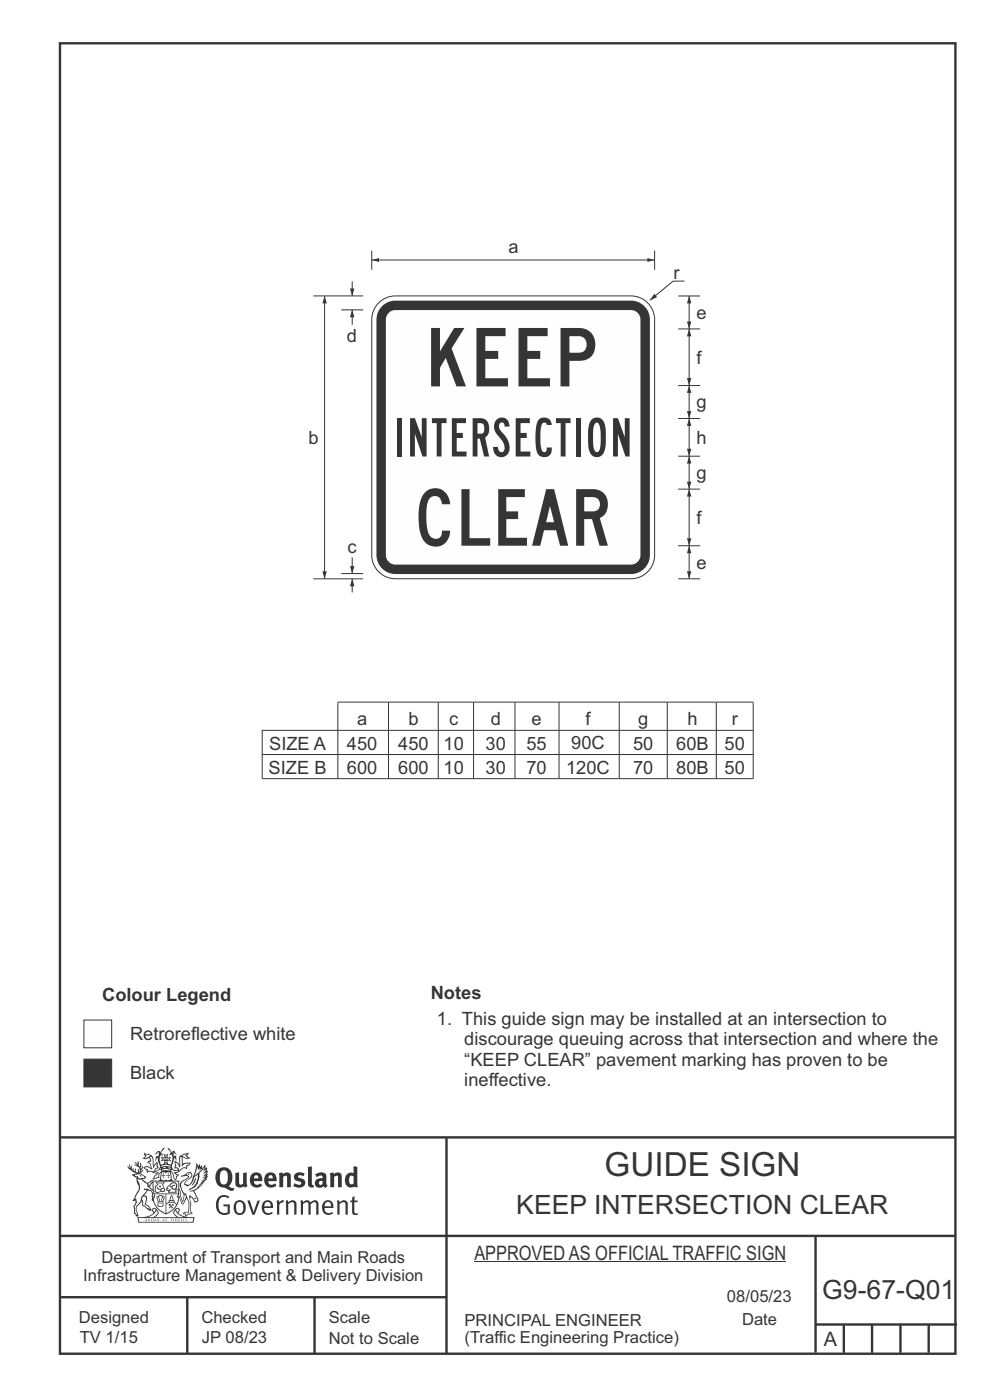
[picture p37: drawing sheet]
<svg xmlns="http://www.w3.org/2000/svg" width="210mm" height="297mm" viewBox="0 0 210 297" stroke-linecap="round" stroke-linejoin="round" font-family="sans-serif">
<defs><g id="words">
<text font-size="17.2" fill="#373435" x="90" y="82">KEEP</text>
<text font-size="16.7" fill="#373435" x="87.7" y="115.8">CLEAR</text>
<text font-size="11.3" fill="#373435" x="83.3" y="96.8">INTERSECTION</text>
<text font-size="7.1" fill="#373435" x="128.2" y="249.5">GUIDE SIGN</text>
<g font-size="5.6" fill="#373435">
<text x="109.5" y="257.5">KEEP INTERSECTION CLEAR</text>
<text x="174.4" y="275.6">G9-67-Q01</text>
</g>
<g font-size="4.2" fill="#373435">
<text x="100.6" y="267.2">APPROVED AS OFFICIAL TRAFFIC SIGN</text>
<text x="174.7" y="285.6">A</text>
</g>
<g font-size="3.9" fill="#373435">
<text x="107.9" y="53.6">a</text>
<text x="142.9" y="59.3">r</text>
<text x="147.7" y="67.6">e</text>
<text x="73.6" y="72.6">d</text>
<text x="147.7" y="77.2">f</text>
<text x="147.7" y="86.6">g</text>
<text x="65.4" y="94.2">b</text>
<text x="147.7" y="94.2">h</text>
<text x="147.7" y="101.6">g</text>
<text x="147.7" y="111.2">f</text>
<text x="73.7" y="117.3">c</text>
<text x="147.7" y="120.6">e</text>
<text x="75.7" y="153.8">a</text>
<text x="86.6" y="153.8">b</text>
<text x="95.3" y="153.8">c</text>
<text x="104.1" y="153.8">d</text>
<text x="112.8" y="153.8">e</text>
<text x="124.2" y="153.8">f</text>
<text x="135.4" y="153.8">g</text>
<text x="145.8" y="153.8">h</text>
<text x="155.2" y="153.8">r</text>
<text x="57.1" y="159">SIZE A</text>
<text x="73.6" y="159">450</text>
<text x="84.5" y="159">450</text>
<text x="94.1" y="159">10</text>
<text x="103" y="159">30</text>
<text x="111.7" y="159">55</text>
<text x="121.2" y="159">90C</text>
<text x="134.3" y="159">50</text>
<text x="143.4" y="159">60B</text>
<text x="153.7" y="159">50</text>
<text x="57" y="164.2">SIZE B</text>
<text x="73.6" y="164.2">600</text>
<text x="84.5" y="164.2">600</text>
<text x="94.1" y="164.2">10</text>
<text x="103" y="164.2">30</text>
<text x="111.7" y="164.2">70</text>
<text x="120.1" y="164.2">120C</text>
<text x="134.3" y="164.2">70</text>
<text x="143.4" y="164.2">80B</text>
<text x="153.7" y="164.2">50</text>
<text x="21.7" y="212.3">Colour Legend</text>
<text x="91.4" y="212">Notes</text>
<text x="27.6" y="220.7">Retroreflective white</text>
<text x="92.7" y="217.4">1. This guide sign may be installed at an intersection to</text>
<text x="98.5" y="221.7">discourage queuing across that intersection and where the</text>
<text x="98.5" y="226">“KEEP CLEAR” pavement marking has proven to be</text>
<text x="27.6" y="229">Black</text>
<text x="98.5" y="230.4">ineffective.</text>
</g>
<g font-size="3.5" fill="#373435">
<text x="21.6" y="267.9">Department of Transport and Main Roads</text>
<text x="17.7" y="271.8">Infrastructure Management &amp; Delivery Division</text>
<text x="16.7" y="280.6">Designed</text>
<text x="42.7" y="280.6">Checked</text>
<text x="69.7" y="280.6">Scale</text>
<text x="98.5" y="281.3">PRINCIPAL ENGINEER</text>
<text x="154.2" y="276.2">08/05/23</text>
<text x="157.4" y="281.2">Date</text>
<text x="16.9" y="284.8">TV 1/15</text>
<text x="42.8" y="284.8">JP 08/23</text>
<text x="69.7" y="285.2">Not to Scale</text>
<text x="98.5" y="284.8">(Traffic Engineering Practice)</text>
</g>
</g></defs>
<g fill="none" stroke="#373435" stroke-width=".51">
<path d="M12.7 9.2h190v278h-190zM12.7 241.3h190M94.7 241.4v45.8M12.7 275.2h82M12.7 262.2h190.1M39.7 275.2v12M66.7 275.2v12M173 262.1v24.9M173 281h30M179 281v6M185 281v6M191 281v6"/>
<path d="M197 281v6"/>
</g>
<g fill="#373435">
<path d="M47 248.4a2.55 2.55 0 0 0 0 2.7l.3 .2a.81 .81 0 0 0 1-1v-.5a1.04 1.04 0 0 0-1.1-1.5zM46.3 248.1a1.82 1.82 0 0 1 2.1-.2 1.82 1.82 0 0 1 .9 1.8 2.29 2.29 0 0 1-.8 2l.7 .3h.5l-.2 .6a2.87 2.87 0 0 1-2-.7 2.12 2.12 0 0 1-1.7-3.1z" fill-rule="evenodd"/>
<path d="M49.9 248.9l.8-.2v2a.46 .46 0 0 0 .3 .6 .46 .46 0 0 0 .6-.3v-2.1l.7-.2v2.4l.2 .5-.5 .3-.3-.3a1.02 1.02 0 0 1-1.2 .3 1.02 1.02 0 0 1-.6-1.1z" fill-rule="evenodd"/>
<path d="M54 249.5l-.1 .5h.9a.49 .49 0 0 0-.2-.6 .49 .49 0 0 0-.6 .1zM53.4 249.1a1.34 1.34 0 0 1 1.6-.2 1.34 1.34 0 0 1 .6 1.5v.2h-1.7a.77 .77 0 0 0 .5 .8 .77 .77 0 0 0 .9-.4l.3 .5a1.59 1.59 0 0 1-2 .2 1.59 1.59 0 0 1-.5-2.1z" fill-rule="evenodd"/>
<path d="M57 249.5l-.1 .5h1a.49 .49 0 0 0-.2-.6 .49 .49 0 0 0-.7 .1zM56.4 249.1a1.34 1.34 0 0 1 1.6-.2 1.34 1.34 0 0 1 .7 1.5v.2h-1.8a.77 .77 0 0 0 .5 .8 .77 .77 0 0 0 .9-.4l.4 .5a1.59 1.59 0 0 1-2.1 .2 1.59 1.59 0 0 1-.5-2.1z" fill-rule="evenodd"/>
<path d="M59.2 248.9l.7-.2 .1 .4a.95 .95 0 0 1 1-.3 .95 .95 0 0 1 .7 .8v2.3h-.8v-2.3a.46 .46 0 0 0-.8 .1v2.2h-.8z" fill-rule="evenodd"/>
<path d="M62.6 249.1a1.75 1.75 0 0 1 2-.1l-.2 .5-.6-.2a.43 .43 0 0 0-.6 .3l.4 .3a1.04 1.04 0 0 1 1.2 1.1 1.04 1.04 0 0 1-1.4 1l-1.2-.4 .3-.6 1 .4 .4-.4a.88 .88 0 0 0-1-.5l-.4-.2-.1-.4z" fill-rule="evenodd"/>
<path d="M65.3 247.6l.8-.2 .1 3.8 .3 .2 .1 .4a.88 .88 0 0 1-1 0 .88 .88 0 0 1-.3-1z" fill-rule="evenodd"/>
<path d="M67.8 250.6a.43 .43 0 0 0-.1 .7 .43 .43 0 0 0 .7-.1v-.7zM66.8 249.1a1.7 1.7 0 0 1 2.4 .1v1.9l.3 .4-.4 .5-.5-.4a1.03 1.03 0 0 1-1.7-.1 1.03 1.03 0 0 1 .8-1.5h.7v-.4a.8 .8 0 0 0-1.2 .1z" fill-rule="evenodd"/>
<path d="M70 248.9l.7-.2 .1 .4a.95 .95 0 0 1 1-.3 .95 .95 0 0 1 .7 .8v2.3h-.8v-2.3a.46 .46 0 0 0-.8 .1v2.2h-.8z" fill-rule="evenodd"/>
<path d="M74.3 249.5a1.48 1.48 0 0 0 0 1.7h.5l.2-.1v-1.5l-.3-.2zM75 247.4l.8 .1 .1 4.4h-.7l-.1-.2a1.26 1.26 0 0 1-1.4 0 1.26 1.26 0 0 1-.5-1.3 1.29 1.29 0 0 1 .4-1.4 1.29 1.29 0 0 1 1.4-.1z" fill-rule="evenodd"/>
<path d="M46.4 253.9a1.72 1.72 0 0 1 2.3 0l-.3 .3a1.24 1.24 0 0 0-1.4-.2 1.24 1.24 0 0 0-.6 1.4 1.49 1.49 0 0 0 1.2 1.9l.7-.1v-1.3h-.8l-.1-.4h1.3v1.9a1.93 1.93 0 0 1-2.2 0 1.93 1.93 0 0 1-.7-2.2l.2-.8z" fill-rule="evenodd"/>
<path d="M50.4 255.1a1.65 1.65 0 0 0 .2 2.2 .99 .99 0 0 0 1-1.4 .78 .78 0 0 0-.4-.8 .78 .78 0 0 0-.8 0zM50 254.9a1.33 1.33 0 0 1 1.6-.1 1.33 1.33 0 0 1 .5 1.4 1.31 1.31 0 0 1-1.3 1.6 1.31 1.31 0 0 1-1.2-1.6v-.6z" fill-rule="evenodd"/>
<path d="M52.5 254.7l.4-.1 .9 2.6 .8-2.5h.5l-1.1 3h-.5z" fill-rule="evenodd"/>
<path d="M56.3 255.2l-.2 .7h1.3a.7 .7 0 0 0-.3-.8 .7 .7 0 0 0-.8 .1zM55.9 255a1.22 1.22 0 0 1 1.5-.2 1.22 1.22 0 0 1 .5 1.5h-1.8a.93 .93 0 0 0 .5 1 .93 .93 0 0 0 1.1-.2l.2 .3a1.43 1.43 0 0 1-1.8 .1 1.43 1.43 0 0 1-.6-1.7z" fill-rule="evenodd"/>
<path d="M58.7 254.7l.4-.1 .1 .5 .4-.4 .6-.1-.2 .5a.66 .66 0 0 0-.8 .7v1.9h-.4z" fill-rule="evenodd"/>
<path d="M60.6 254.7l.4-.1 .1 .5a.94 .94 0 0 1 1-.5 .94 .94 0 0 1 .8 .8v2.3h-.5l-.1-2.5a.81 .81 0 0 0-1.2 .3v2.2h-.4z" fill-rule="evenodd"/>
<path d="M63.7 254.7l.5-.1 .1 .5 .4-.3a.78 .78 0 0 1 1.1 .3 .9 .9 0 0 1 1-.5 .9 .9 0 0 1 .8 .8v2.3h-.5l-.1-2.5a.67 .67 0 0 0-1.1 .3v2.2h-.5v-2.4l-.4-.3-.7 .4v2.3h-.5z" fill-rule="evenodd"/>
<path d="M69 255.2l-.1 .7h1.3a.7 .7 0 0 0-.3-.8 .7 .7 0 0 0-.9 .1zM68.7 255a1.22 1.22 0 0 1 1.5-.2 1.22 1.22 0 0 1 .5 1.5h-1.8a.93 .93 0 0 0 .4 1 .93 .93 0 0 0 1.2-.2l.2 .3a1.44 1.44 0 0 1-1.8 .1 1.44 1.44 0 0 1-.6-1.7z" fill-rule="evenodd"/>
<path d="M71.4 254.7l.5-.1 .1 .5a.94 .94 0 0 1 1-.5 .94 .94 0 0 1 .8 .8v2.3h-.5l-.1-2.5a.81 .81 0 0 0-1.2 .3v2.2h-.4z" fill-rule="evenodd"/>
<path d="M74.7 253.9l.5-.1v.9h.7l-.1 .3h-.6v2.2l.1 .2h.5l.1 .3a.75 .75 0 0 1-1.2-.6v-2.1h-.4v-.3h.4z" fill-rule="evenodd"/>
<path d="M30.8 244.9l1.1 .3-.9 .5h-.4l.6-.5zM31.8 245.4h.2a2.44 2.44 0 0 1 .4 1.9l.1 .5 .7-1-.1 .6 .3 .3a.57 .57 0 0 0-.6 .7l-1-.1-.5 .2 .2-.5-.8-.3 .7-.1 .9 .5 .1-.1-.6-1.3-.2-.2h.5zM30.7 244.4l-.1 .5 .2 .4-.6 .4a1.04 1.04 0 0 0 1.4-.1l.2 .6-.3 .1-.2 .4a.94 .94 0 0 1 .8 1.1l-.2-.1a1.16 1.16 0 0 0-1.5-.1l.3 .4 .4 .2 .1 .5 .2 .1 .1-.2a.94 .94 0 0 1 1.1 .2l.8 .1-1.2 1.2a1.13 1.13 0 0 0 1.2-.2l.4-.1-.1-.4 .5-.8a.83 .83 0 0 0-.6 1.1l-.3-.1-.7 .4 1.1-1.4-.5 .1-.5-.1 1.3-.5-.1-.1-.9 .4v-.3l.2-.2 .3 .1 .1-.3-.2-.4v-.6l-.1-.4-.7 1v-.7a1.42 1.42 0 0 0-1.6-1.8z" fill-rule="evenodd"/>
<path d="M38.5 245.2l.5-.2 .7-.1-.6 .3 .8 .5h-.3zM38.3 245.5l.2-.1 .1 2a1.69 1.69 0 0 1 1.6-.6l-.8 .5 .1 .5a1.1 1.1 0 0 0-1.5 .6l-.1-.5-.2-.2h-.5l.3-.4-.3-.7a1.42 1.42 0 0 1 .8 1.1l.2-.1zM37.1 246.2l.1 1-.2 .3 .1 .4h.5l.1 .2a.96 .96 0 0 1-1.1-.1l-.1 .1a1.06 1.06 0 0 0 1.3 .2v.1a.72 .72 0 0 1-1 .2l.3 .5 .6 .2-.4 .2-.1 .6-.2-.3-.4-1.1-.4-.4 .4 .9a1.54 1.54 0 0 0 .7 1.2l.2-.3a.58 .58 0 0 1 .4-.8l.2-.1h-.3l-.5-.3 .9-.5a.93 .93 0 0 1 1.2-.5v.2l.2-.2 .1-.5a.99 .99 0 0 0 .7-.8l-1.3 .1-.3 .2-.1-1.4 .9 .4 .9-.3h-.4l-.5-.4 .4-.7-.6 .2a1.46 1.46 0 0 0-1.4 2.1v.4l-.2-.4z" fill-rule="evenodd"/>
<path d="M35.6 248.9l.2 .1-.1 .3 .4 .1h-.4v.6l-.1-.6h-.3l.3-.1z" fill-rule="evenodd"/>
<path d="M34.6 248.9l.2 .1v.3l.3 .1h-.3l-.1 .6v-.6h-.4l.4-.1z" fill-rule="evenodd"/>
<path d="M34.3 248.8a.57 .57 0 0 1 .9 .2 .57 .57 0 0 1 .9-.2l.2 1.4h-.2a.57 .57 0 0 1-.9 0 .69 .69 0 0 1-1.1 0zM34.2 248.1l-.3 2.1-.2 .4h3l-.2-.4-.3-2.1h-.2v.2l-.8-.1-.8 .1v-.2z" fill-rule="evenodd"/>
<path d="M34.2 252.4a.3 .3 0 0 0 .6 0 .3 .3 0 0 0-.6 0zM33.3 250.9l.3 .3-.3 .4a.79 .79 0 0 0 0 1.3l.8-.2-.1-.3a.55 .55 0 0 1-.7-.6l.1-.1 .2 .3 .3 .2 .8-.2-.4-.7 .4-.4-.7 .2zM33 250.7l1.1 .2 .9-.2-.4 .6 .4 1.2a.56 .56 0 0 1-.8 .3l-.2 .1a.73 .73 0 0 1-.9 .1 .73 .73 0 0 1-.3-1v-.4l.6-.4z" fill-rule="evenodd"/>
<path d="M35.6 251.8l.7-.4a.58 .58 0 0 1 1-.1 .58 .58 0 0 1-.4 .9l-.3-.3a.43 .43 0 0 1 .6-.4 .57 .57 0 0 0-.8 .2l-.2-.1-.3 .1 .4 .2a.55 .55 0 0 0 .9 .4v.5h-1.3l.3-.4-.1-.1-.6 .1 .2-.3-.2-.1zM35.4 251.8l-.1 .2a.39 .39 0 0 0 .2 .6h.3l-.2 .4h1.9l-.1-.8a.86 .86 0 0 0-.1-1.3 .86 .86 0 0 0-1.3 .4z" fill-rule="evenodd"/>
<path d="M36 254.8h.8v.2h-.8zM36.4 253.8l.2 .8h-.4zM36.4 253.5l-.3 .5-.1 .6h-.2v.4l-.7 .4 .2 .1a1.48 1.48 0 0 1 2.1 .2l.2-.1-.6-.5v-.5h-.2l-.1-.6z" fill-rule="evenodd"/>
<path d="M35.8 255.4l.4 .1 .1 .3 .3-.2-.2-.2a.38 .38 0 0 1 .5 .5l-.2-.2-.3 .2 .3 .2-.3 .3-.1-.4-.4 .4-.1-.2 .4-.3-.1-.1-.2 .1z" fill-rule="evenodd"/>
<path d="M34.5 254h.2v.2l-.2 .6h-.2zM33.6 255.3h.9v.2a.55 .55 0 0 1-.8 .4v-.2l-.2-.1zM33.4 254h.2l.2 .8h-.2zM33.6 255l.8-.1 .1 .2h-.8zM33.8 253.7h.5l-.2 1.1h-.1zM33.3 253.8l-.1 .3 .3 1.1a.48 .48 0 0 0-.1 .6 .48 .48 0 0 0 .5 .2h.5a.49 .49 0 0 0 .2-.8l.3-1.1-.1-.3a1.42 1.42 0 0 0-1.5 0z" fill-rule="evenodd"/>
<path d="M33.7 251.5l.4 .1 .1 .3h-.3z" fill-rule="evenodd"/>
<path d="M41.3 250.1l.3-.2-.2 .8-.6 .8h-.2l.5-.7z" fill-rule="evenodd"/>
<path d="M39.7 249l.3-.2 .5 .2a.88 .88 0 0 1-.6 1.1 1.22 1.22 0 0 0-.8 1.3l.5 .2a.72 .72 0 0 0 .9-.4l.5-.8 .2-.6 .8-.6v.2a2.85 2.85 0 0 1-2 2.9l.1 .1a2.13 2.13 0 0 0 1.9-1.5v-.3a2.01 2.01 0 0 0 .3-1.7l1.1-1.3-.4 1 .7-.5-.7 1 .8-.4-.8 .8 .7-.2-.9 .6 .8-.1-.8 .4h.7l-.8 .3 .3 .2h-.4l.2 .3h-.4l.2 .3h-.4l.1 .2h-.1a2.16 2.16 0 0 1-2 1.1l.1 .2 .4-.1a.76 .76 0 0 1 .7 .8l.5 1.2-.6 .2a1.45 1.45 0 0 0-1.1-1.3l.2 1.8-.1 1.8 .4 .3a1.06 1.06 0 0 0-1.2 .4v-.3l-.5-.2a.87 .87 0 0 1 1.1-.1v-.7a4.4 4.4 0 0 0-.6-3.1l-.1-.3h-.2a2.16 2.16 0 0 1-.7-2.2l.3-.4 1.2-.7a.55 .55 0 0 0-.4-.8zM37.8 252.4a.76 .76 0 0 1 .3 1.1l.6 1.6 .4-1.7 .2 .1a.61 .61 0 0 1-.1 .9l-.3 .8-.2 .1-.7-1.6-.3 .1a1.18 1.18 0 0 0 .1-1.4zM41.8 247.5l.2 .7 .3-.5v.6l.4-.5a1.9 1.9 0 0 1-1.2 1.4l-.3 .3zM38.2 249.6l1.4-.2 .2 .2v.3l-.5 .2a1.26 1.26 0 0 0-.9 1.9l.2 .7a1.84 1.84 0 0 1 .1 2.1l-.4-1.4a.96 .96 0 0 0-.4-1.2l-.4 .2a.78 .78 0 0 1 0 1.3l.1 .3h.4l.4 1.1a.38 .38 0 0 0 .2 .4 .38 .38 0 0 0 .4-.1l.6-1.2a2.94 2.94 0 0 1 .4 2.5l-.1 .4h-.8l-.3 .4v.2l.4-.1 .1 .4 .2 .1a1.02 1.02 0 0 1 1.3-.5v-.4l-.3-.1 .1-1.8-.3-1.3h.1a1.14 1.14 0 0 1 .8 1 .63 .63 0 0 0 .8-.2 .63 .63 0 0 0-.2-.9l-.6-1.2 .9-.6 .2-.4h.3l-.1-.2h.4l-.1-.3h.3l-.1-.3 .5-.1-.2-.2 .6-.4v-.2h-.2l.4-.5h-.3l.3-.5-.4 .1 .4-.5v-.3l-.3 .2 .2-.7-.1-.2-.4 .3v-.8l-.6 .8-.2-.8-.2 .5-.3-.7-.1 .6-.5-.8-.1 1.4-.6 1.8a1.81 1.81 0 0 1-1 1.5l-.6-.2a1.75 1.75 0 0 1 1.1-1.2 .75 .75 0 0 0 .1-1.3 .75 .75 0 0 0-1.2 .4z" fill-rule="evenodd"/>
<path d="M41.2 254.1h.3l.2 .2-.4 .1z" fill-rule="evenodd"/>
<path d="M29.4 258.4h11.6l-.1 .8h-11.4zM31.3 258.2l.5-.1a2.48 2.48 0 0 0 1.4-1.3l.3 .5-.5 .6-.5 .3zM32.5 256.6l.3-.2 .2 .1-.3 .7zM37.2 256.8a2.65 2.65 0 0 0 1.8 1.4h-1.1l-.5-.3-.5-.6zM37.4 256.5l.2-.1 .3 .2-.3 .6zM29.2 258.2l.1 1.2h11.8l.2-1.1-.2-.1a4.1 4.1 0 0 1-3.3-.9l.3-.4-.1-.6a1.06 1.06 0 0 0-1.3 1l.2 .4 .6 .5h-4.7l.3-.1a.84 .84 0 0 0 .6-.8 .84 .84 0 0 0-.5-.8l-.3-.2h-.5l-.1 .6 .3 .4a4.2 4.2 0 0 1-3.4 .9z" fill-rule="evenodd"/>
<path d="M31 258.7l.1 .2h-.2zM31 258.5l-.3 .6 .4-.2 .2 .2z" fill-rule="evenodd"/>
<path d="M31.3 258.6h.3v.4a.25 .25 0 0 0 .2-.1 .25 .25 0 0 0-.1-.3h.1a.29 .29 0 0 1 0 .4 .29 .29 0 0 1-.4 0 .29 .29 0 0 1 0-.4z" fill-rule="evenodd"/>
<path d="M32.2 258.6a.22 .22 0 0 1 .3 .2 .22 .22 0 0 1-.3 .2zM32 258.6l.1 .4a.33 .33 0 0 0 .4 0 .33 .33 0 0 0 0-.4 .33 .33 0 0 0-.5 0z" fill-rule="evenodd"/>
<path d="M32.9 258.7l.1 .2h-.2zM32.9 258.5l-.2 .6 .3-.2 .2 .2z" fill-rule="evenodd"/>
<path d="M33.3 258.6h.2l.1 .1 .2-.1-.2 .2 .2 .3-.3-.3-.1 .3h-.1l.2-.3z" fill-rule="evenodd"/>
<path d="M34.7 258.7l.1 .2h-.2zM34.7 258.5l-.3 .6 .4-.2 .2 .2z" fill-rule="evenodd"/>
<path d="M35 258.5h.5l-.2 .1v.5h-.2l.1-.5z" fill-rule="evenodd"/>
<path d="M36.2 258.6l.3-.1-.1 .1v.2h.1h-.1v.3h-.2z" fill-rule="evenodd"/>
<path d="M36.7 258.6h.2v.5h-.2z" fill-rule="evenodd"/>
<path d="M37.3 258.6a.22 .22 0 0 1 .3 .2 .22 .22 0 0 1-.3 .2zM37.1 258.6v.4a.33 .33 0 0 0 .5 0 .33 .33 0 0 0 0-.4 .33 .33 0 0 0-.5 0z" fill-rule="evenodd"/>
<path d="M37.8 258.6l.4-.1-.2 .1v.2h.1h-.1v.2l.2 .1h-.4z" fill-rule="evenodd"/>
<path d="M38.4 258.6h.2l-.1 .4 .2 .1h-.3z" fill-rule="evenodd"/>
<path d="M38.9 258.6h.2v.5h-.2z" fill-rule="evenodd"/>
<path d="M39.3 258.6h.2h-.1l.2 .3-.2 .2-.1-.1v-.1l.2 .1z" fill-rule="evenodd"/>
<path d="M34.2 247.4a1.51 1.51 0 0 1 2 .2 2.67 2.67 0 0 0-2.1 0zM35.7 247.6l.4 .1 .1 .3-.4-.1zM34.6 247.6h.5l.1 .2h-.4zM34 247.8l.3 .2h-.3zM34.9 246.9l.3-.2 .3 .2zM34.9 245.6l.2 .1v.3h-.2zM35 245.1l.2 .1 .2-.1-.1 .3h-.2zM35.1 246.3h.2l.1 .4-.2-.2-.2 .2zM35.3 245.7l.2-.1v.4h-.2zM34.4 245.7h.3l.1 .3-.4 .1 .2-.2zM35.7 245.7h.3l-.2 .2 .2 .2-.4-.1zM32.7 244.9l1-.5-.1 1-.2-.2-.3 .2-.3 1.1 .5-1 .3 .9a1.84 1.84 0 0 1 .2 1.7l.4 .1a2.48 2.48 0 0 1 2.2 0l.2-.2-.2-.7 .7-1.8 .4 .7-.2-1-.2-.1-.2 .3v-.9l.6 .4-.6-.8-.3 .1-.1 .4-.5-.9-.5-.3 .2 .5 .6 .5-.5 .8 .4-.4a2.06 2.06 0 0 1 0 2.3l-.5-.2-.2-.6 .1-.1 .8 .2-.4-.5 .4-.5-.7 .2-.2-.2 .2-.7-.5 .4-.5-.4 .2 .7-.2 .2-.7-.2 .4 .5-.4 .5 .8-.2 .1 .1-.2 .6-.5 .2a2.02 2.02 0 0 1 0-2.2l.3 .5-.1-.7-.3-.1 .8-1.2-.4 .3-.5 .8-.2-.3a.8 .8 0 0 0-.8 .5z" fill-rule="evenodd"/>
<path d="M29.2 250.1l.3 .1a.61 .61 0 0 1 .8 .4l.3 .2a.8 .8 0 0 1 .6 1l.4 .1 .5 .5a1 1 0 0 1 .5 1.1l-.1 .7v-.5h-.1a.96 .96 0 0 0-.8-1.3l-.2-.2h-.7l-.1-.1-.1 .1 .1 .3h.5l-1.1 1.3-.2 1-.4 .6a1.33 1.33 0 0 0-.5 1.8l.2 .5a1.26 1.26 0 0 1-.5-1.5l-.1-.3a1.56 1.56 0 0 0 .4-1.7l-.3 .2 .2-.5a3.2 3.2 0 0 0 .7-3zM30.4 253.9h.4a2.06 2.06 0 0 1-.1 1.6l.7 .5 .4 .4-.6-.1-.8-.6-.1-.9a.51 .51 0 0 1 .1-.9zM28.6 249.3a1.52 1.52 0 0 1 2.1 .5l-1.1 .2-.2-.1-.1-.4h-.5zM27.5 247v.8l-.3-.4h-.1a3.1 3.1 0 0 0 1.9 1.6l-1 .1 .5 .6 .5 .1 .1 1.1a1.84 1.84 0 0 1-.3 2.5l-.4 .9-.3 .4 .2 .1 .4-.1 .1 .4-.2 .5-.3 .2 .1 1.7h.2l.3 .5 .1 .1 .4-.1-.1-.5a1.3 1.3 0 0 1-.1-1.7l.9-1 .1 1.1 .6 .2 .5 .5 .1-.1 .2 .3h.5a1.85 1.85 0 0 0-1.2-1.4l.1-.3a1.39 1.39 0 0 0 0-1.4l-.5-.1 .5-.5a.66 .66 0 0 1 .9-.4 .66 .66 0 0 1 .3 .9l-.1 .4 .2-.1v.2l-.1 .3 .2 .5 .1-.3a2.24 2.24 0 0 0 .1-2.2 .73 .73 0 0 1-.7-.7 .73 .73 0 0 1 .6-.7v-.2a.94 .94 0 0 0-.9 .8 .48 .48 0 0 1-.1-.6 .48 .48 0 0 1 .5-.2l.5-.3a.51 .51 0 0 0-.8 .2l-.5 .2-1-.8h.6l.2-.5-1.2-.7 .5-.5v-.3l-.5 .4 .1-.2a.69 .69 0 0 0 .2-1v.4l-.2 .3v-1.1l-.3-.2 .1 .6-.1 .2-.4-1.3v.7l-.6-.4 .5 .7-.6-.2 .3 .3a1 1 0 0 1 .7 1.4l-.2-.8v.9l-.5-.2v-.8l-.2 .7-.2-.1-.1-.6-.2 .4-.2-.2 .1-.7-.2 .5z" fill-rule="evenodd"/>
<path d="M29.6 249.4l.2-.1 .3 .2z" fill-rule="evenodd"/>
<path d="M32.4 250.5h5.6v2l-.2-.1v-1.7h-5.2v2.5h5.2v-.8l.1 .2-.1 1.1v-.3h-2.5v4a4.1 4.1 0 0 0 2.6-3.6l.1-.1a4 4 0 0 1-2.8 3.9 4.2 4.2 0 0 1-2.8-4.7l.1 1.2 .1-.1a3.8 3.8 0 0 0 2.5 3.4v-4h-2.5l-.2-.9z" fill-rule="evenodd"/>
<circle cx="40" cy="249.1" r=".17"/>
</g>
<path d="M17.8 216.4h5.9v5.9h-5.9z" fill-rule="evenodd" fill="#fefefe" stroke="#373435" stroke-width=".21"/>
<path d="M17.8 224.7h5.9v5.9h-5.9z" fill-rule="evenodd" fill="#373435" stroke="#373435" stroke-width=".21"/>
<path d="M78.9 55.2h60" fill="none" stroke="#373435" stroke-width=".21"/>
<g fill="#373435">
<path d="M137.3 54.7l1.6 .5-1.6 .4z"/>
<path d="M78.9 55.2l1.5-.5v.9z"/>
</g>
<path d="M78.9 53.2v4M138.9 53.2v4M143.9 115.8h4.6M143.9 103.8h4.6M146.2 115.8v7" fill="none" stroke="#373435" stroke-width=".21"/>
<g fill="#373435">
<path d="M145.7 121.2h1l-.5 1.6z"/>
<path d="M146.2 115.8l.5 1.6h-1z"/>
</g>
<path d="M146.2 96.8v7" fill="none" stroke="#373435" stroke-width=".21"/>
<g fill="#373435">
<path d="M145.7 102.2h1l-.5 1.6z"/>
<path d="M146.2 96.7l.5 1.6h-1z"/>
</g>
<path d="M145.2 59.6h-2.4l-4.9 4.1" fill="none" stroke="#373435" stroke-width=".21"/>
<path d="M138.8 62.3l.6 .8-1.6 .6z" fill="#373435"/>
<path d="M146.2 103.8v12" fill="none" stroke="#373435" stroke-width=".21"/>
<g fill="#373435">
<path d="M145.7 114.2h1l-.5 1.6z"/>
<path d="M146.2 103.7l.5 1.6h-1z"/>
</g>
<path d="M143.9 69.8h4.6M143.9 96.8h4.6M143.9 88.8h4.6M146.2 81.8v7" fill="none" stroke="#373435" stroke-width=".21"/>
<g fill="#373435">
<path d="M145.7 87.2h1l-.5 1.6z"/>
<path d="M146.2 81.8l.5 1.6h-1z"/>
</g>
<path d="M146.2 62.8v7" fill="none" stroke="#373435" stroke-width=".21"/>
<g fill="#373435">
<path d="M145.7 68.2h1l-.5 1.6z"/>
<path d="M146.2 62.8l.5 1.6h-1z"/>
</g>
<path d="M146.2 88.8v8" fill="none" stroke="#373435" stroke-width=".21"/>
<g fill="#373435">
<path d="M145.7 95.2h1l-.5 1.6z"/>
<path d="M146.2 88.8l.5 1.6h-1z"/>
</g>
<path d="M143.9 62.8h4.6M146.2 69.8v12M143.9 81.8h4.6" fill="none" stroke="#373435" stroke-width=".21"/>
<g fill="#373435">
<path d="M145.7 80.2h1l-.5 1.6z"/>
<path d="M146.2 69.8l.5 1.6h-1z"/>
</g>
<path d="M80 64.6a5 5 0 0 1 3.9-1.8h50a5 5 0 0 1 5 5v50a5 5 0 0 1-5 5h-50a5 5 0 0 1-5-5v-50a5 5 0 0 1 1.1-3.2z" fill-rule="evenodd" fill="#fefefe" stroke="#373435" stroke-width=".21"/>
<path d="M81 65a4 4 0 0 1 2.9-1.2h50a4 4 0 0 1 4 4v50a4 4 0 0 1-4 4h-50a4 4 0 0 1-4-4v-50a4 4 0 0 1 1.1-2.8z" fill-rule="evenodd" fill="#373435"/>
<path d="M82.4 66.4l.9-.6h.6h50a2.01 2.01 0 0 1 2 2v50a2.01 2.01 0 0 1-2 2h-50a2.01 2.01 0 0 1-2-2v-50v-.6z" fill-rule="evenodd" fill="#fefefe"/>
<path d="M66.5 62.8h10.5M68.9 62.8v60M72.4 65.7h4.6M66.5 122.8h10.5M143.9 122.8h4.6" fill="none" stroke="#373435" stroke-width=".21"/>
<g fill="#373435">
<path d="M68.4 121.2h.9l-.4 1.6z"/>
<path d="M68.9 62.8l.4 1.6h-.9z"/>
</g>
<path d="M74.7 122.8v2.9" fill="none" stroke="#373435" stroke-width=".21"/>
<path d="M74.7 122.8l.5 1.6h-1z" fill="#373435"/>
<path d="M74.7 118.2v3.5" fill="none" stroke="#373435" stroke-width=".21"/>
<path d="M74.2 120.1h1l-.5 1.6z" fill="#373435"/>
<path d="M74.7 59.7v3.1M72.4 121.7h4.6" fill="none" stroke="#373435" stroke-width=".21"/>
<path d="M74.2 61.2h1l-.5 1.6z" fill="#373435"/>
<path d="M74.7 65.7v3.2" fill="none" stroke="#373435" stroke-width=".21"/>
<path d="M74.7 65.7l.5 1.6h-1z" fill="#373435"/>
<g fill="none" stroke="#373435" stroke-width=".21">
<path d="M55.6 154.9h104.2M71.7 149v16.2M71.7 148.9l88.1 .1v16.2h-104.2v-10.4M82.4 149v16.2M93 149v16.2M100.4 149v16.2M109.2 149v16.2M118.6 149v16.2M131.4 149v16.2M141.5 149v16.2M151.9 149v16.2M55.6 160.1h104.2"/>
<path d="M100.6 267.7h66.2"/>
</g>
<use href="#words"/>
</svg>
